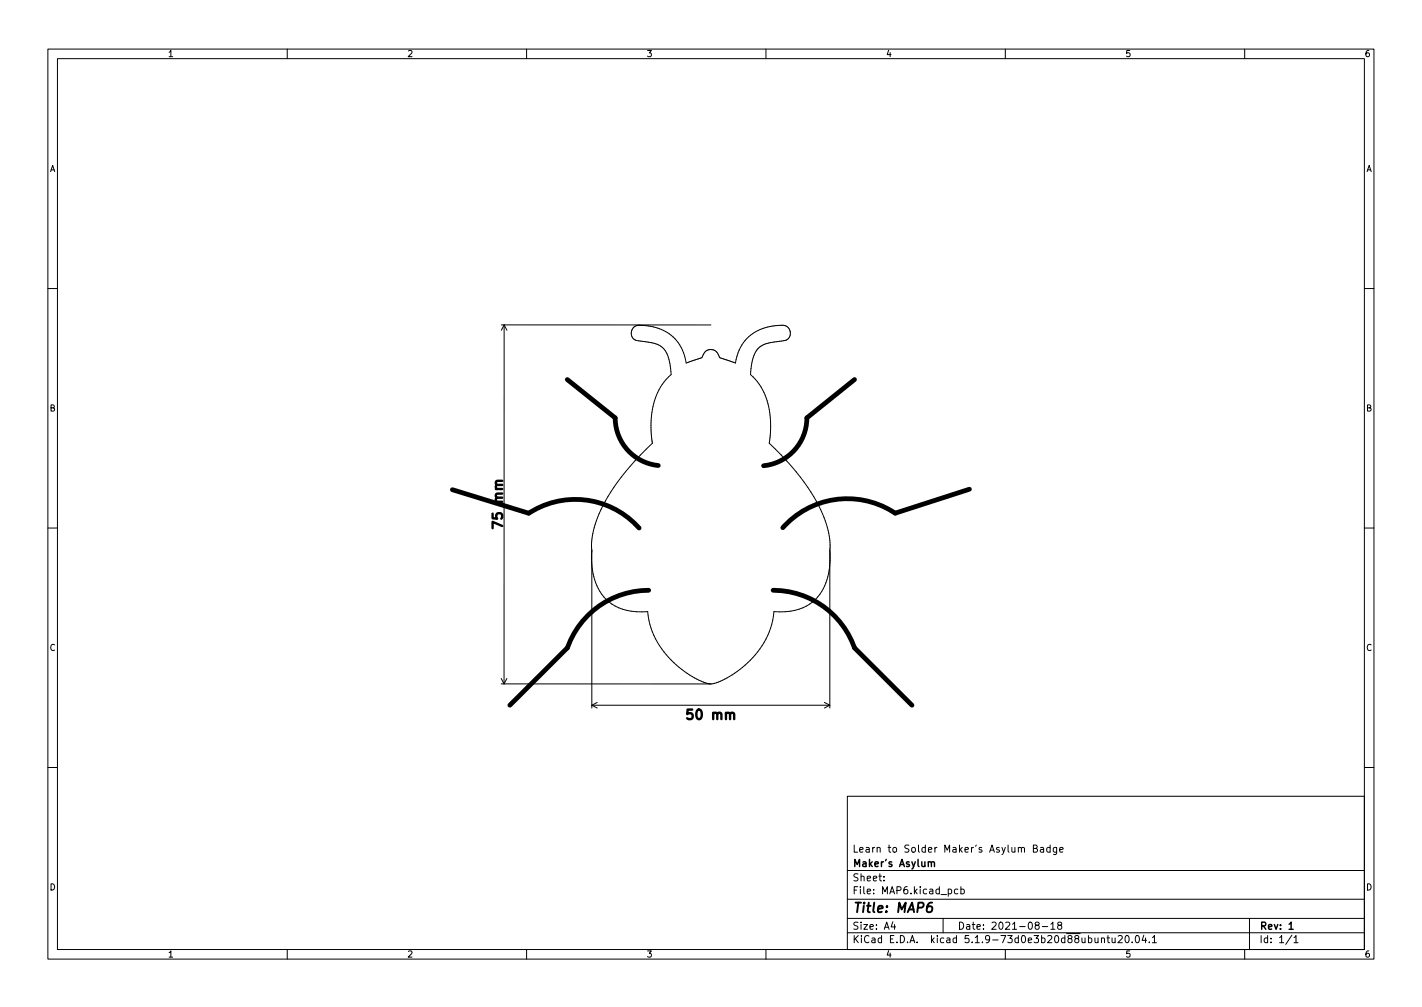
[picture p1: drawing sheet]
<svg xmlns="http://www.w3.org/2000/svg" width="297mm" height="210mm" viewBox="0 0 297 210" stroke-linecap="round" stroke-linejoin="round" font-family="sans-serif">
<defs><g id="words">
<g font-size="2.8">
<text x="105" y="109.7" transform="rotate(-90 105 109.7)">75 mm</text>
<text x="144.1" y="150.2">50 mm</text>
<text x="178" y="190.6">Title: MAP6</text>
</g>
<g font-size="2.1">
<text x="178" y="178">Learn to Solder Maker's Asylum Badge</text>
<text x="178" y="184">Sheet:</text>
<text x="178" y="181">Maker's Asylum</text>
<text x="178" y="186.7">File: MAP6.kicad_pcb</text>
<text x="178" y="196.9">KiCad E.D.A. kicad 5.1.9-73d0e3b20d88ubuntu20.04.1</text>
<text x="178" y="194.1">Size: A4</text>
<text x="200" y="194.1">Date: 2021-08-18</text>
<text x="263" y="194.1">Rev: 1</text>
<text x="263" y="196.9">Id: 1/1</text>
</g>
<g font-size="1.8">
<text x="35" y="11.9">1</text>
<text x="85" y="11.9">2</text>
<text x="135" y="11.9">3</text>
<text x="185" y="11.9">4</text>
<text x="235" y="11.9">5</text>
<text x="285" y="11.9">6</text>
<text x="10.3" y="35.9">A</text>
<text x="285.3" y="35.9">A</text>
<text x="10.3" y="85.9">B</text>
<text x="285.3" y="85.9">B</text>
<text x="10.3" y="135.9">C</text>
<text x="285.3" y="135.9">C</text>
<text x="10.3" y="185.9">D</text>
<text x="285.3" y="185.9">D</text>
<text x="35" y="199.9">1</text>
<text x="85" y="199.9">2</text>
<text x="135" y="199.9">3</text>
<text x="185" y="199.9">4</text>
<text x="235" y="199.9">5</text>
<text x="285" y="199.9">6</text>
</g>
</g></defs>
<g fill="none" stroke="#000" stroke-width=".21">
<path d="M10 10.2h277v190.1h-277zM12 12.2h273v186.1h-273zM60 10.2v2M110 10.2v2M160 10.2v2M210 10.2v2M260 10.2v2M10 60.2h2M104.7 67.8h43.8M105.3 67.8v75M105.3 67.8l.6 1.2M105.3 67.8l-.6 1.2"/>
<path d="M285 60.2h2M10 110.2h2M123.6 114.9v32.9M123.6 114.9a16.4 16.4 0 0 1 2.4-9.4 48.8 48.8 0 0 1 10.3-13 18.4 18.4 0 0 1 1.7-11.7l1.2-1.6 1-1-.1-.6a6.9 6.9 0 0 0-1.9-5.2 11.3 11.3 0 0 0-5.2-1.3 1.69 1.69 0 0 1-1-2.2 1.69 1.69 0 0 1 2.1-1 9 9 0 0 1 9.2 7.9l3-1a.57 .57 0 0 0 .5-.6 1.75 1.75 0 0 1 1.8-1.2 1.75 1.75 0 0 1 1.6 1.4l.1 .3 3.3 1.1a9.2 9.2 0 0 1 9.9-7.9 1.66 1.66 0 0 1 1.6 1.8 1.66 1.66 0 0 1-1.9 1.5l-1.1 .2a5 5 0 0 0-4.3 2.2 11.2 11.2 0 0 0-1 4.6 14.2 14.2 0 0 1 4.2 11.6l-.3 2.7a44.5 44.5 0 0 1 11.4 15.5 14.3 14.3 0 0 1 1.2 6.9M123.6 114.9a14 14 0 0 0 2.6 9.8 9.7 9.7 0 0 0 7.9 3.1l1.2-.1a17.9 17.9 0 0 0 8.7 13.2l2.5 1.3 2 .6M173.3 114.9v32.9M173.3 114.9a14 14 0 0 1-2.5 9.8 9.7 9.7 0 0 1-7.9 3.1l-1.2-.1a17.9 17.9 0 0 1-8.8 13.2l-2.4 1.3-2 .6M285 110.2h2M104.7 142.8h43.8M104.7 141.7l.6 1.1M105.9 141.7l-.6 1.1M123.6 147.2h49.7"/>
<path d="M123.6 147.2l1.2 .6M124.8 146.7l-1.2 .5M172.2 146.7l1.1 .5M173.3 147.2l-1.1 .6M10 160.2h2M177 166.3h108v32h-108zM215.9 177.1h.6l.1-.2v-.3l-.7-.2v1.5h.5l.2-.1 .1-.4-.3-.3M217.4 177h.5l.1 .9M218 177.3l-.5 .1-.2 .2 .2 .3h.5M219.4 177l-.5-.1-.3 .3 .2 .7h.6M219.4 176.4v1.5M220.7 176.9v1.2l-.3 .3h-.3"/>
<path d="M220.7 177l-.4-.1-.3 .3 .1 .7h.6M221.4 177.4l.7-.1-.1-.3-.4-.1-.2 .2v.8h.6M285 160.2h2M60 198.3v2M110 198.3v2M160 198.3v2M177 194.8h108M177 191.8h108M177 187.8h108M177 181.8h108M184.6 183.8v.1M184.6 183v.1"/>
<path d="M186.5 192.5l-.4 1h1M186.9 193v1M197 191.8v3M200.1 185.7l-.5-.1-.2 .3 .1 .7h.6M200.7 185.7l.4-.1 .3 .3-.1 .7h-.6M200.7 185.1v1.5M210 198.3v2M216.5 193.2l-.3-.3 .1-.2 .2-.2 .4 .1 .2 .2-.1 .2-.6 .2-.2 .3 .1 .4 .2 .1h.3l.3-.3v-.2l-.3-.3M217.7 193.5h1.2M219.5 193l.4-.5v1.5M219.5 194h.9M221.2 193.2l-.3-.3 .1-.2 .2-.2 .4 .1 .2 .2-.1 .2-.6 .2-.2 .3 .1 .4 .2 .1h.3l.3-.3-.1-.4-.2-.1"/>
<path d="M230.1 196l.2-.2 .3 .1 .1 .9M230.1 195.8v1M231.2 195.8h.6M231.4 195.3v1.3l.4 .2M232.3 195.8l.1 1h.3l.2-.1M232.9 195.8v1M233.6 195.5l.5-.2 .3 .5-.9 1h.9M235.2 195.4l.2-.1a.8 .8 0 0 1 .5 .8 .8 .8 0 0 1-.5 .7 1 1 0 0 1-.2-1.4zM236.5 196.7v.1M237.3 195.5l.2-.2a.8 .8 0 0 1 .5 .8 .8 .8 0 0 1-.5 .7l-.2-.1-.2-.4zM238.9 195.3l-.3 1h.9M239.3 195.8v1"/>
<path d="M240.1 196.7v.1M240.7 195.8l.4-.5v1.5M240.7 196.8h.9M260 198.3v2M261 191.8v6.5M269.9 195.3l-1.3 1.9M270.3 195.8l.4-.5v1.5M270.3 196.8h.8"/>
</g>
<path d="M193.9 180.1l.2-.2 .4 .1 .1 .9M194.6 180.1l.2-.2 .3 .1 .1 .9M269.3 193l.4-.5v1.5M269.3 194h.8" fill="none" stroke="#000" stroke-width=".3"/>
<path d="M194.7 188.5a.91 .91 0 0 0-1 .8l-.1 .8 .1 .3a.66 .66 0 0 0 1-.3l.1-.5-.2-.3a.66 .66 0 0 0-1 .3" fill="none" stroke="#000" stroke-width=".4"/>
<path d="M118.5 79.2l10 8a10 10 0 0 0 9 10M178.5 79.2l-10 8a10 10 0 0 1-9 10M94.5 102.2l16 5a17.8 17.8 0 0 1 23 3M202.5 102.1l-15.5 5a18 18 0 0 0-23.5 3.1M135.5 123.2a18 18 0 0 0-17 12.1l-12 11.9M161.5 123.2a18 18 0 0 1 17 12.1l12 11.9" fill="none" stroke="#000" stroke-width="1"/>
<use href="#words"/>
</svg>
